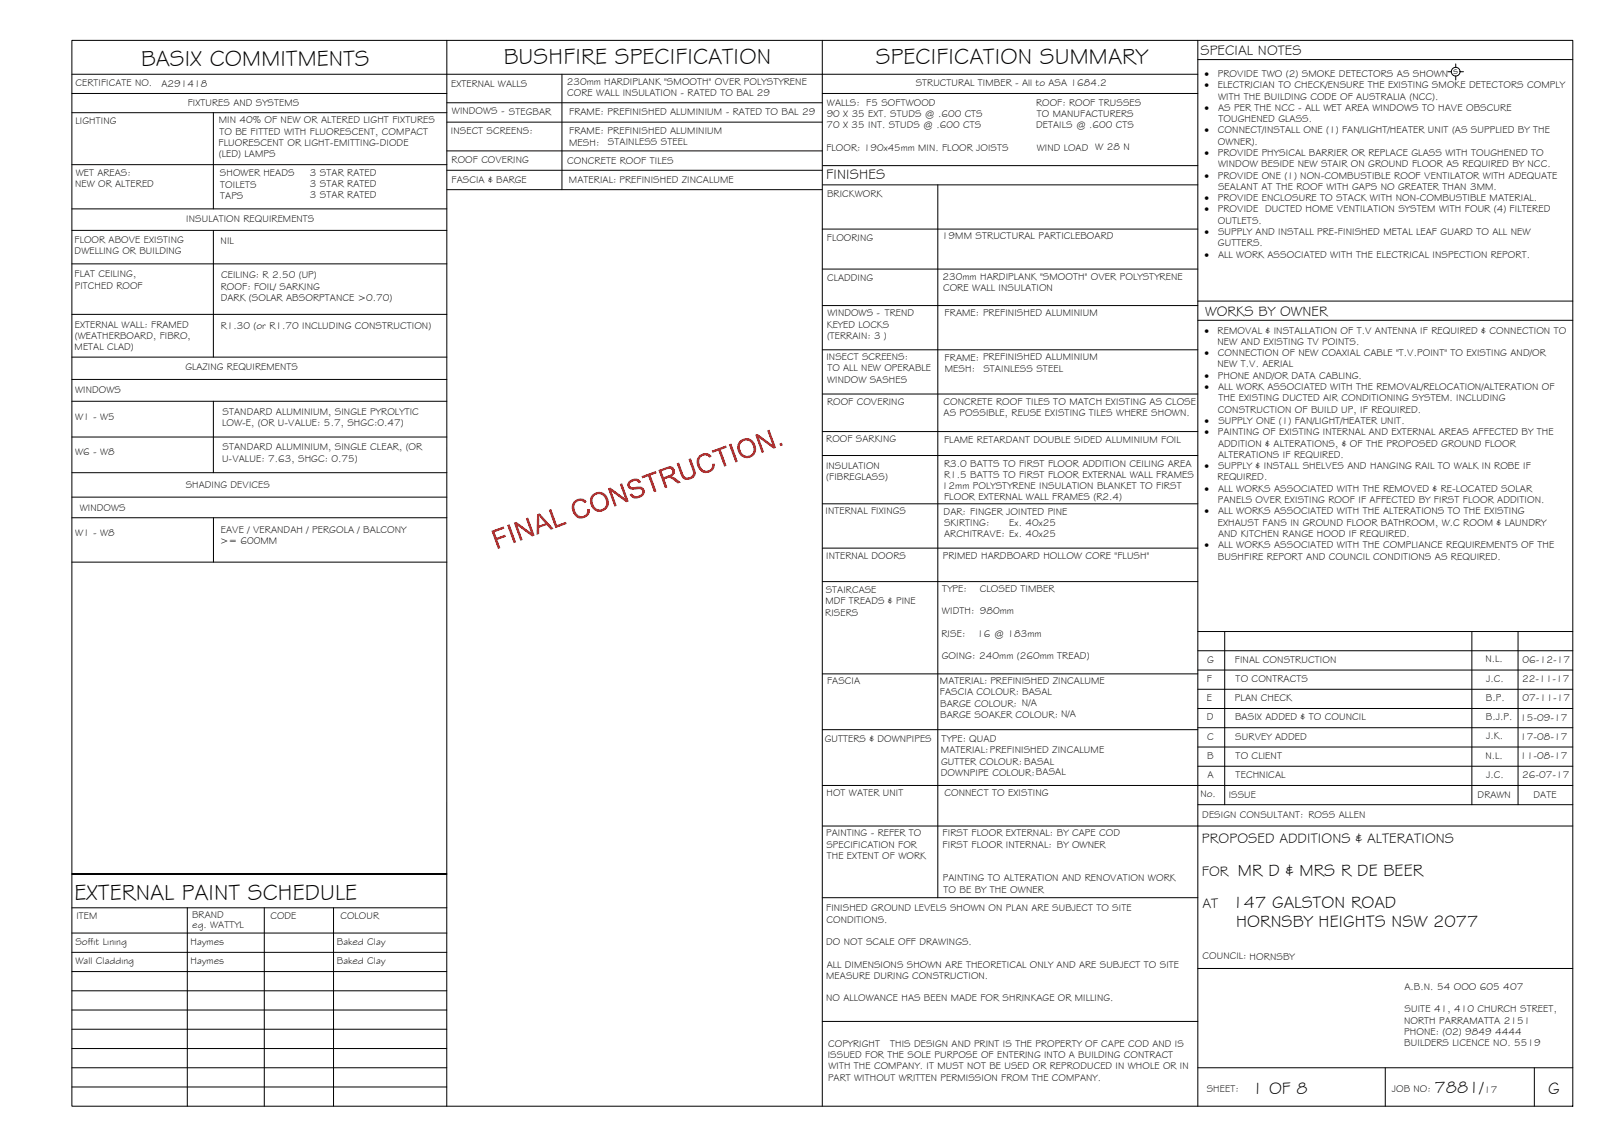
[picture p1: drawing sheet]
<svg xmlns="http://www.w3.org/2000/svg" width="420mm" height="297mm" viewBox="0 0 420 297" stroke-linecap="round" stroke-linejoin="round" font-family="sans-serif">
<defs><g id="words">
<g font-size="5.9">
<text x="36.7" y="17.2">BASIX COMMITMENTS</text>
<text x="130.9" y="16.8">BUSHFIRE SPECIFICATION</text>
<text x="227.6" y="16.8">SPECIFICATION SUMMARY</text>
<text x="19.4" y="233.8">EXTERNAL PAINT SCHEDULE</text>
</g>
<g font-size="4.5">
<text x="321.7" y="227.6">MR D &amp; MRS R DE BEER</text>
<text x="320.3" y="235.9">147 GALSTON ROAD</text>
<text x="321.2" y="240.9">HORNSBY HEIGHTS NSW 2077</text>
<text x="325.3" y="284.2">1 OF 8</text>
<text x="372.7" y="284.1">7881/</text>
<text x="402.3" y="284.2">G</text>
</g>
<g font-size="3.7">
<text x="311.9" y="14.3">SPECIAL NOTES</text>
<text x="214.7" y="46.6">FINISHES</text>
<text x="313.1" y="82.1">WORKS BY OWNER</text>
<text x="312.3" y="219.2">PROPOSED ADDITIONS &amp; ALTERATIONS</text>
<text x="312.3" y="227.5">FOR</text>
<text x="312.4" y="235.9">AT</text>
</g>
<g font-size="2.6">
<text x="19.6" y="22.5">CERTIFICATE NO.</text>
<text x="41.9" y="22.5">A291418</text>
<text x="117.2" y="22.5">EXTERNAL WALLS</text>
<text x="147.2" y="22.1">230mm HARDIPLANK &quot;SMOOTH&quot; OVER POLYSTYRENE</text>
<text x="237.9" y="22.4">STRUCTURAL TIMBER - All to ASA 1684.2</text>
<text x="313" y="20">·</text>
<text x="313" y="22.9">·</text>
<text x="316.4" y="22.9">ELECTRICIAN TO CHECK/ENSURE THE EXISTING SMOKE DETECTORS COMPLY</text>
<text x="316.4" y="20">PROVIDE TWO (2) SMOKE DETECTORS AS SHOWN</text>
<text x="377.6" y="19.2">s</text>
<text x="48.8" y="27.5">FIXTURES AND SYSTEMS</text>
<text x="117.4" y="29.5">WINDOWS - STEGBAR</text>
<text x="147.4" y="25.1">CORE WALL INSULATION - RATED TO BAL 29</text>
<text x="147.9" y="29.9">FRAME: PREFINISHED ALUMINIUM - RATED TO BAL 29</text>
<text x="214.9" y="27.4">WALLS: F5 SOFTWOOD</text>
<text x="269.2" y="27.4">ROOF: ROOF TRUSSES</text>
<text x="313" y="28.8">·</text>
<text x="316.5" y="28.8">AS PER THE NCC - ALL WET AREA WINDOWS TO HAVE OBSCURE</text>
<text x="316.5" y="25.9">WITH THE BUILDING CODE OF AUSTRALIA (NCC).</text>
<text x="19.6" y="32.2">LIGHTING</text>
<text x="56.8" y="32">MIN 40% OF NEW OR ALTERED LIGHT FIXTURES</text>
<text x="57" y="35">TO BE FITTED WITH FLUORESCENT, COMPACT</text>
<text x="117.2" y="34.8">INSECT SCREENS:</text>
<text x="147.9" y="34.9">FRAME: PREFINISHED ALUMINIUM</text>
<text x="214.8" y="33.3">70 X 35 INT. STUDS @ .600 CTS</text>
<text x="214.8" y="30.4">90 X 35 EXT. STUDS @ .600 CTS</text>
<text x="269.2" y="33.3">DETAILS @ .600 CTS</text>
<text x="269.4" y="30.4">TO MANUFACTURERS</text>
<text x="313" y="34.7">·</text>
<text x="316.5" y="34.7">CONNECT/INSTALL ONE (1) FAN/LIGHT/HEATER UNIT (AS SUPPLIED BY THE</text>
<text x="316.6" y="31.7">TOUGHENED GLASS.</text>
<text x="56.8" y="37.9">FLUORESCENT OR LIGHT-EMITTING-DIODE</text>
<text x="56.9" y="40.8">(LED) LAMPS</text>
<text x="147.9" y="37.9">MESH:</text>
<text x="158" y="37.8">STAINLESS STEEL</text>
<text x="214.7" y="39.2">FLOOR: 190x45mm MIN. FLOOR JOISTS</text>
<text x="269.4" y="39.2">WIND LOAD W 28 N</text>
<text x="313" y="40.5">·</text>
<text x="316.4" y="40.5">PROVIDE PHYSICAL BARRIER OR REPLACE GLASS WITH TOUGHENED TO</text>
<text x="316.5" y="37.6">OWNER).</text>
<text x="19.7" y="45.8">WET AREAS:</text>
<text x="57.2" y="45.8">SHOWER HEADS</text>
<text x="80.5" y="45.6">3 STAR RATED</text>
<text x="117.4" y="42.3">ROOF COVERING</text>
<text x="117.4" y="47.5">FASCIA &amp; BARGE</text>
<text x="147.4" y="42.5">CONCRETE ROOF TILES</text>
<text x="147.8" y="47.5">MATERIAL: PREFINISHED ZINCALUME</text>
<text x="313" y="46.4">·</text>
<text x="316.4" y="46.4">PROVIDE ONE (1) NON-COMBUSTIBLE ROOF VENTILATOR WITH ADEQUATE</text>
<text x="316.5" y="43.5">WINDOW BESIDE NEW STAIR ON GROUND FLOOR AS REQUIRED BY NCC.</text>
<text x="19.5" y="48.7">NEW OR ALTERED</text>
<text x="57.2" y="48.7">TOILETS</text>
<text x="57.2" y="51.7">TAPS</text>
<text x="80.5" y="48.6">3 STAR RATED</text>
<text x="80.5" y="51.5">3 STAR RATED</text>
<text x="214.9" y="51.2">BRICKWORK</text>
<text x="313" y="52.3">·</text>
<text x="316.4" y="52.3">PROVIDE ENCLOSURE TO STACK WITH NON-COMBUSTIBLE MATERIAL.</text>
<text x="316.5" y="49.3">SEALANT AT THE ROOF WITH GAPS NO GREATER THAN 3MM.</text>
<text x="48.4" y="57.8">INSULATION REQUIREMENTS</text>
<text x="313" y="55.2">·</text>
<text x="316.4" y="55.2">PROVIDE DUCTED HOME VENTILATION SYSTEM WITH FOUR (4) FILTERED</text>
<text x="316.5" y="58.2">OUTLETS.</text>
<text x="19.4" y="63.2">FLOOR ABOVE EXISTING</text>
<text x="57.3" y="63.4">NIL</text>
<text x="214.8" y="62.7">FLOORING</text>
<text x="244.8" y="62.2">19MM STRUCTURAL PARTICLEBOARD</text>
<text x="313" y="61.1">·</text>
<text x="316.5" y="64">GUTTERS.</text>
<text x="316.5" y="61.1">SUPPLY AND INSTALL PRE-FINISHED METAL LEAF GUARD TO ALL NEW</text>
<text x="19.4" y="66.1">DWELLING OR BUILDING</text>
<text x="313" y="67">·</text>
<text x="316.5" y="67">ALL WORK ASSOCIATED WITH THE ELECTRICAL INSPECTION REPORT.</text>
<text x="19.4" y="72.1">FLAT CEILING,</text>
<text x="19.4" y="75">PITCHED ROOF</text>
<text x="57.3" y="75.2">ROOF: FOIL/ SARKING</text>
<text x="57.4" y="72.3">CEILING: R 2.50 (UP)</text>
<text x="214.9" y="73.1">CLADDING</text>
<text x="244.9" y="72.8">230mm HARDIPLANK &quot;SMOOTH&quot; OVER POLYSTYRENE</text>
<text x="245" y="75.7">CORE WALL INSULATION</text>
<text x="57.3" y="78.2">DARK (SOLAR ABSORPTANCE &gt;0.70)</text>
<text x="215" y="82.2">WINDOWS - TREND</text>
<text x="245.5" y="82.2">FRAME: PREFINISHED ALUMINIUM</text>
<text x="19.4" y="85.2">EXTERNAL WALL: FRAMED</text>
<text x="19.4" y="88.1">(WEATHERBOARD, FIBRO,</text>
<text x="57.3" y="85.4">R1.30 (or R1.70 INCLUDING CONSTRUCTION)</text>
<text x="214.8" y="85.1">KEYED LOCKS</text>
<text x="214.9" y="88.1">(TERRAIN: 3 )</text>
<text x="313" y="86.7">·</text>
<text x="316.4" y="86.7">REMOVAL &amp; INSTALLATION OF T.V ANTENNA IF REQUIRED &amp; CONNECTION TO</text>
<text x="316.4" y="89.6">NEW AND EXISTING TV POINTS.</text>
<text x="19.4" y="91.1">METAL CLAD)</text>
<text x="214.7" y="93.6">INSECT SCREENS:</text>
<text x="245.5" y="93.7">FRAME: PREFINISHED ALUMINIUM</text>
<text x="313" y="92.6">·</text>
<text x="316.4" y="95.5">NEW T.V. AERIAL</text>
<text x="316.5" y="92.6">CONNECTION OF NEW COAXIAL CABLE &quot;T.V.POINT&quot; TO EXISTING AND/OR</text>
<text x="48.2" y="96.2">GLAZING REQUIREMENTS</text>
<text x="214.9" y="99.5">WINDOW SASHES</text>
<text x="215" y="96.5">TO ALL NEW OPERABLE</text>
<text x="245.5" y="96.7">MESH:</text>
<text x="255.5" y="96.6">STAINLESS STEEL</text>
<text x="313" y="98.4">·</text>
<text x="313" y="101.4">·</text>
<text x="316.4" y="98.4">PHONE AND/OR DATA CABLING.</text>
<text x="316.5" y="101.4">ALL WORK ASSOCIATED WITH THE REMOVAL/RELOCATION/ALTERATION OF</text>
<text x="19.5" y="102.1">WINDOWS</text>
<text x="57.8" y="107.7">STANDARD ALUMINIUM, SINGLE PYROLYTIC</text>
<text x="214.9" y="105.1">ROOF COVERING</text>
<text x="245.1" y="105.2">CONCRETE ROOF TILES TO MATCH EXISTING AS CLOSE</text>
<text x="316.5" y="107.2">CONSTRUCTION OF BUILD UP, IF REQUIRED.</text>
<text x="316.6" y="104.3">THE EXISTING DUCTED AIR CONDITIONING SYSTEM. INCLUDING</text>
<text x="19.5" y="109">W1 - W5</text>
<text x="57.7" y="110.7">LOW-E, (OR U-VALUE: 5.7, SHGC:0.47)</text>
<text x="245.2" y="108.1">AS POSSIBLE, REUSE EXISTING TILES WHERE SHOWN.</text>
<text x="313" y="110.2">·</text>
<text x="313" y="113.1">·</text>
<text x="316.4" y="113.1">PAINTING OF EXISTING INTERNAL AND EXTERNAL AREAS AFFECTED BY THE</text>
<text x="316.6" y="110.2">SUPPLY ONE (1) FAN/LIGHT/HEATER UNIT.</text>
<text x="19.5" y="118.3">W6 - W8</text>
<text x="57.7" y="119.9">U-VALUE: 7.63, SHGC: 0.75)</text>
<text x="57.8" y="117">STANDARD ALUMINIUM, SINGLE CLEAR, (OR</text>
<text x="214.7" y="114.9">ROOF SARKING</text>
<text x="245.3" y="115">FLAME RETARDANT DOUBLE SIDED ALUMINIUM FOIL</text>
<text x="316.5" y="116">ADDITION &amp; ALTERATIONS, &amp; OF THE PROPOSED GROUND FLOOR</text>
<text x="316.5" y="119">ALTERATIONS IF REQUIRED.</text>
<text x="214.6" y="121.9">INSULATION</text>
<text x="214.7" y="124.9">(FIBREGLASS)</text>
<text x="245.3" y="121.2">R3.0 BATTS TO FIRST FLOOR ADDITION CEILING AREA</text>
<text x="245.3" y="124.2">R1.5 BATTS TO FIRST FLOOR EXTERNAL WALL FRAMES</text>
<text x="313" y="121.9">·</text>
<text x="316.4" y="124.9">REQUIRED.</text>
<text x="316.5" y="121.9">SUPPLY &amp; INSTALL SHELVES AND HANGING RAIL TO WALK IN ROBE IF</text>
<text x="48.3" y="126.8">SHADING DEVICES</text>
<text x="244.8" y="127.1">12mm POLYSTYRENE INSULATION BLANKET TO FIRST</text>
<text x="245.3" y="130">FLOOR EXTERNAL WALL FRAMES (R2.4)</text>
<text x="313" y="127.8">·</text>
<text x="316.4" y="130.7">PANELS OVER EXISTING ROOF IF AFFECTED BY FIRST FLOOR ADDITION.</text>
<text x="316.5" y="127.8">ALL WORKS ASSOCIATED WITH THE REMOVED &amp; RE-LOCATED SOLAR</text>
<text x="20.8" y="132.7">WINDOWS</text>
<text x="214.5" y="133.6">INTERNAL FIXINGS</text>
<text x="245.2" y="133.7">DAR: FINGER JOINTED PINE</text>
<text x="245.3" y="136.7">SKIRTING:</text>
<text x="262.3" y="136.7">Ex. 40x25</text>
<text x="313" y="133.7">·</text>
<text x="316.4" y="136.6">EXHAUST FANS IN GROUND FLOOR BATHROOM, W.C ROOM &amp; LAUNDRY</text>
<text x="316.5" y="133.7">ALL WORKS ASSOCIATED WITH THE ALTERATIONS TO THE EXISTING</text>
<text x="19.5" y="139.3">W1 - W8</text>
<text x="57.2" y="141.4">&gt;= 600MM</text>
<text x="57.3" y="138.5">EAVE / VERANDAH / PERGOLA / BALCONY</text>
<text x="245.3" y="139.6">ARCHITRAVE: Ex. 40x25</text>
<text x="313" y="142.5">·</text>
<text x="316.5" y="139.5">AND KITCHEN RANGE HOOD IF REQUIRED.</text>
<text x="316.5" y="142.5">ALL WORKS ASSOCIATED WITH THE COMPLIANCE REQUIREMENTS OF THE</text>
<text x="214.7" y="145.3">INTERNAL DOORS</text>
<text x="245" y="145.2">PRIMED HARDBOARD HOLLOW CORE &quot;FLUSH&quot;</text>
<text x="316.4" y="145.4">BUSHFIRE REPORT AND COUNCIL CONDITIONS AS REQUIRED.</text>
<text x="214.6" y="154.2">STAIRCASE</text>
<text x="244.8" y="153.7">TYPE:</text>
<text x="254.6" y="153.7">CLOSED TIMBER</text>
<text x="214.4" y="160">RISERS</text>
<text x="214.5" y="157.1">MDF TREADS &amp; PINE</text>
<text x="244.8" y="159.6">WIDTH: 980mm</text>
<text x="244.6" y="165.4">RISE:</text>
<text x="253.9" y="165.4">16 @ 183mm</text>
<text x="244.7" y="171.3">GOING: 240mm (260mm TREAD)</text>
<text x="313.7" y="172.2">G</text>
<text x="320.9" y="172.2">FINAL CONSTRUCTION</text>
<text x="386" y="172.1">N.L.</text>
<text x="395.6" y="172.3">06-12-17</text>
<text x="214.9" y="177.8">FASCIA</text>
<text x="244.2" y="177.8">MATERIAL: PREFINISHED ZINCALUME</text>
<text x="313.6" y="177.2">F</text>
<text x="321.1" y="177.2">TO CONTRACTS</text>
<text x="386.2" y="177.1">J.C.</text>
<text x="395.5" y="177.3">22-11-17</text>
<text x="244.2" y="180.7">FASCIA COLOUR: BASAL</text>
<text x="244.3" y="183.6">BARGE COLOUR: N/A</text>
<text x="313.6" y="182.2">E</text>
<text x="320.9" y="182.2">PLAN CHECK</text>
<text x="386.1" y="182.1">B.P.</text>
<text x="395.6" y="182.3">07-11-17</text>
<text x="244.3" y="186.6">BARGE SOAKER COLOUR: N/A</text>
<text x="313.6" y="187.2">D</text>
<text x="320.9" y="187.2">BASIX ADDED &amp; TO COUNCIL</text>
<text x="386.1" y="187.1">B.J.P.</text>
<text x="395" y="187.3">15-09-17</text>
<text x="214.3" y="192.7">GUTTERS &amp; DOWNPIPES</text>
<text x="244.5" y="195.8">MATERIAL:PREFINISHED ZINCALUME</text>
<text x="244.7" y="192.9">TYPE: QUAD</text>
<text x="313.7" y="197.2">B</text>
<text x="313.7" y="192.2">C</text>
<text x="321" y="192.2">SURVEY ADDED</text>
<text x="321.1" y="197.2">TO CLIENT</text>
<text x="386" y="197.1">N.L.</text>
<text x="386.2" y="192.1">J.K.</text>
<text x="395" y="197.3">11-08-17</text>
<text x="395" y="192.3">17-08-17</text>
<text x="244.5" y="201.7">DOWNPIPE COLOUR:BASAL</text>
<text x="244.5" y="198.7">GUTTER COLOUR: BASAL</text>
<text x="313.7" y="202.2">A</text>
<text x="321.1" y="202.2">TECHNICAL</text>
<text x="386.2" y="202.2">J.C.</text>
<text x="395.5" y="202.3">26-07-17</text>
<text x="214.8" y="206.8">HOT WATER UNIT</text>
<text x="245.4" y="207">CONNECT TO EXISTING</text>
<text x="311.9" y="207.1">No.</text>
<text x="319.3" y="207.3">ISSUE</text>
<text x="383.9" y="207.5">DRAWN</text>
<text x="398.5" y="207.4">DATE</text>
<text x="312.4" y="212.6">DESIGN CONSULTANT: ROSS ALLEN</text>
<text x="214.7" y="217.3">PAINTING - REFER TO</text>
<text x="214.7" y="220.3">SPECIFICATION FOR</text>
<text x="244.9" y="217.3">FIRST FLOOR EXTERNAL: BY CAPE COD</text>
<text x="244.9" y="220.3">FIRST FLOOR INTERNAL: BY OWNER</text>
<text x="214.8" y="223.2">THE EXTENT OF WORK</text>
<text x="245" y="229">PAINTING TO ALTERATION AND RENOVATION WORK</text>
<text x="245.1" y="232">TO BE BY THE OWNER</text>
<text x="19.8" y="238.9">ITEM</text>
<text x="49.9" y="238.6">BRAND</text>
<text x="70.3" y="238.9">CODE</text>
<text x="88.5" y="238.8">COLOUR</text>
<text x="214.7" y="236.8">FINISHED GROUND LEVELS SHOWN ON PLAN ARE SUBJECT TO SITE</text>
<text x="214.8" y="239.7">CONDITIONS.</text>
<text x="19.6" y="245.5">Soffit Lining</text>
<text x="49.5" y="245.6">Haymes</text>
<text x="50" y="241.1">eg. WATTYL</text>
<text x="87.5" y="245.6">Baked Clay</text>
<text x="214.7" y="245.6">DO NOT SCALE OFF DRAWINGS.</text>
<text x="19.6" y="250.5">Wall Cladding</text>
<text x="49.5" y="250.6">Haymes</text>
<text x="87.5" y="250.6">Baked Clay</text>
<text x="214.8" y="251.5">ALL DIMENSIONS SHOWN ARE THEORETICAL ONLY AND ARE SUBJECT TO SITE</text>
<text x="312.5" y="249.3">COUNCIL: HORNSBY</text>
<text x="214.7" y="254.4">MEASURE DURING CONSTRUCTION.</text>
<text x="364.9" y="257.3">A.B.N. 54 OOO 605 407</text>
<text x="214.7" y="260.3">NO ALLOWANCE HAS BEEN MADE FOR SHRINKAGE OR MILLING.</text>
<text x="364.9" y="263.1">SUITE 41, 410 CHURCH STREET,</text>
<text x="364.8" y="266">NORTH PARRAMATTA 2151</text>
<text x="364.9" y="269">PHONE: (02) 9849 4444</text>
<text x="215.1" y="274.9">ISSUED FOR THE SOLE PURPOSE OF ENTERING INTO A BUILDING CONTRACT</text>
<text x="215.2" y="272">COPYRIGHT</text>
<text x="231.3" y="272">THIS DESIGN AND PRINT IS THE PROPERTY OF CAPE COD AND IS</text>
<text x="364.9" y="271.9">BUILDERS LICENCE NO. 5519</text>
<text x="215.2" y="280.8">PART WITHOUT WRITTEN PERMISSION FROM THE COMPANY.</text>
<text x="215.3" y="277.9">WITH THE COMPANY. IT MUST NOT BE USED OR REPRODUCED IN WHOLE OR IN</text>
<text x="313.6" y="283.8">SHEET:</text>
<text x="361.7" y="283.9">JOB NO:</text>
<text x="385.6" y="284.1">17</text>
</g>
</g></defs>
<!-- layer: BORDER -->
<g fill="none" stroke="#000" stroke-width=".26">
<path d="M18.7 10.5h390v277h-390zM116.1 10.5v277M213.7 19.3h97.5M213.7 10.5v277M311.2 15.5h97.5M311.2 10.5v277M213.7 24.3h97.5M213.7 59.5h97.5M213.8 48h97.4M213.8 43h97.4M243.7 48v185.3M213.7 79.4h97.5"/>
<path d="M213.7 69.9h97.5M311.2 78.2h97.5M213.7 90.9h97.5M311.2 83.2h97.5M213.7 112.2h97.5M213.7 102.4h97.5M213.7 118.4h97.5M213.7 130.9h97.5M213.7 142.4h97.5M213.7 151.1h97.5M213.7 175.1h97.5M311.2 179.1h97.5"/>
<path d="M311.2 174.1h97.5M311.2 169.1h97.5M311.2 164.1h97.5M318.2 164.1v45M382.4 164.1v45M394.4 164.1v45M213.7 189.6h97.5M311.2 199.1h97.5M311.2 194.1h97.5M311.2 189.1h97.5M311.2 184.1h97.5M213.7 204.1h195"/>
<path d="M213.7 214.7h195M311.2 209.1h97.5M18.7 235.9h97.4M48.7 235.9v51.6M68.7 235.9v51.6M86.7 235.9v51.6M116.1 227.1h-97.4h97.4M213.7 233.3h97.5M18.7 242.5h97.4M18.7 247.5h97.4M18.7 252.5h97.4M18.7 257.5h97.4"/>
<path d="M311.2 251.7h97.5M18.7 277.5h97.4M18.7 262.5h97.4M18.7 267.5h97.4M18.7 272.5h97.4M213.7 265.4h97.5M311.2 277.5h97.5M359.9 277.5v10M398.7 277.5v10M18.7 282.5h97.4"/>
</g>
<!-- layer: BASIX -->
<g fill="none" stroke="#000" stroke-width=".26">
<path d="M18.7 19.3h97.4M18.7 24.3h97.4M18.7 29.3h97.4M55.4 29.3v25M18.7 42.8h97.4M18.7 54.3h97.4M18.7 59.9h97.4M55.4 59.9v32.9M18.7 68.6h97.4M18.7 81.7h97.4M18.7 98.6h97.4M18.7 92.8h97.4"/>
<path d="M18.7 113.6h97.4M18.7 104.3h97.4M55.4 104.3v18.5M18.7 129.2h97.4M18.7 134.5h97.4M18.7 122.8h97.4M55.5 134.5v11.6M18.7 146.1h97.4"/>
</g>
<!-- layer: SERVICES -->
<g fill="none" stroke="#000" stroke-width=".26">
<path d="M376.2 18.6h.9M378.3 16.6v.9M378.3 19.8v1M379.4 18.6h.9"/>
<circle cx="378.2" cy="18.6" r="1.13"/>
</g>
<!-- layer: Stamp - Final Construction -->
<g fill="#f00">
<path d="M127.7 138l3.2-1.2 .1 .6-2.5 .9 .5 1.5 2.2-.8 .3 .5-2.3 .8 .8 2.1-.6 .3z"/>
<path d="M131.8 136.5l.6-.3 1.7 4.7-.6 .3z"/>
<path d="M133.5 135.8l.6-.2 3.9 2.8-1.4-3.7 .6-.2 1.7 4.7-.6 .2-3.8-2.8 1.3 3.7-.6 .2z"/>
<path d="M142.6 132.5l.6-.2 1.5 4.2 2.4-.9 .1 .6-2.9 1z"/>
<path d="M149 130.4l.8-.6 1.1-.2 .8 .1 .6 .6 .1 .1-.5 .4-.9-.6-.9 .1-.6 .5-.3 1 .6 1.7 1 .6 1.3-.3 .4-.7 .1-.7 .6-.1-.1 1.2-.6 .7-.9 .5-.8 .1-.7-.2-.7-.6-.6-.9-.2-.8v-1.1z"/>
<path d="M158 127l.6-.3 3.8 2.8-1.4-3.7 .6-.2 1.8 4.7-.7 .2-3.8-2.8 1.3 3.7-.5 .2z"/>
<path d="M163.3 125.2l.9-.6 1.2-.2 .6 .2 .5 .7-.5 .3-.4-.5-.6-.1-1.1 .4a.73 .73 0 0 0-.1 1 .73 .73 0 0 0 1 .2l1.5-.1 .8 .3 .4 1.1-.6 1.1-1.5 .6-.8-.1-.6-.5-.4-.5 .6-.3 .5 .6 1 .1 .8-.4 .4-.7-.4-.6h-2.3l-.7-.2-.5-.9z"/>
<path d="M166.7 123.8l3.7-1.4 .2 .6-1.5 .5 1.5 4.2-.7 .2-1.5-4.1-1.5 .5z"/>
<path d="M175.8 120.5l.6-.3 1.5 3.6 .5 .3 .8-.1 .7-.5 .2-.5-1.2-3.7 .6-.2 1.2 3.5v.7l-.3 .6-.5 .4-.9 .4h-.8l-.6-.2-.7-1z"/>
<path d="M181.6 118.5l.7-.5 .9-.3 1 .2 .6 .5 .1 .2-.6 .4-.8-.6-1 .1-.7 .7-.1 1 .7 1.6 1 .6 1.2-.5 .4-.6v-.7l.7-.1-.1 1.1-.6 .8-.7 .4-1 .2-.8-.2-.6-.6-.6-1-.3-1 .1-.9z"/>
<path d="M184.9 117.1l3.7-1.3 .2 .5-1.5 .6 1.5 4.1-.6 .3-1.5-4.2-1.6 .6z"/>
<path d="M189.4 115.5l.6-.2 1.7 4.7-.6 .2z"/>
<path d="M196.2 113l.7-.2 3.8 2.8-1.4-3.7 .6-.2 1.7 4.7-.6 .2-3.8-2.8 1.3 3.7-.6 .2z"/>
<path d="M202.5 115.3l.7-.2 .2 .6-.7 .3z"/>
<path d="M139.5 133.6l.7-.2 3.6 4-.7 .3-1-1.3-2 .8v1.6l-.7 .2zM140 134l.1 2.6 1.6-.6z"/>
<path d="M153.8 128.7l.8-.6 .9-.3 1.1 .2 .8 .6 .5 .8 .3 1-.2 1.2-.6 .8-.7 .4-1.1 .2-.7-.2-.7-.4-.6-.9-.3-1.1 .1-.9zM154.5 128.9l-.5 1 .1 .9 .3 .8 .5 .6 .7 .2 1.3-.3 .5-.7 .1-.9-.6-1.5-1-.6-.7 .1z"/>
<path d="M171.1 122.2l2.7-1 .9 .1 .5 .6 .2 .8-.3 .7-.7 .4 .8 .3 1.7 1.3-.7 .2-2.2-1.4-1.3 .4 .7 2-.6 .3zM171.9 122.5l.6 1.5 1.8-.7 .4-.6-.1-.5-.5-.4z"/>
<path d="M192.1 114.7l.6-.5 1-.3h.8l.9 .5 .7 .8 .4 1.2-.1 .9-.5 1-.8 .5-1 .3-.8-.2-.8-.5-.6-.9-.3-.9v-.9zM192.8 114.9l-.6 1 .1 .8 .4 1 1.1 .8 1.2-.3 .6-.5 .2-.7-.1-.8-.4-1-.5-.5-.8-.2z"/>
</g>
<!-- layer: BORDER -->
<path d="M116.1 19.3h97.6M146 19.3v30M116.1 26.7h97.6M116.1 31.7h97.6M116.1 39.2h97.6M116.1 44.3h97.6M116.1 49.3h97.6" fill="none" stroke="#000" stroke-width=".26"/>
<use href="#words"/>
</svg>
